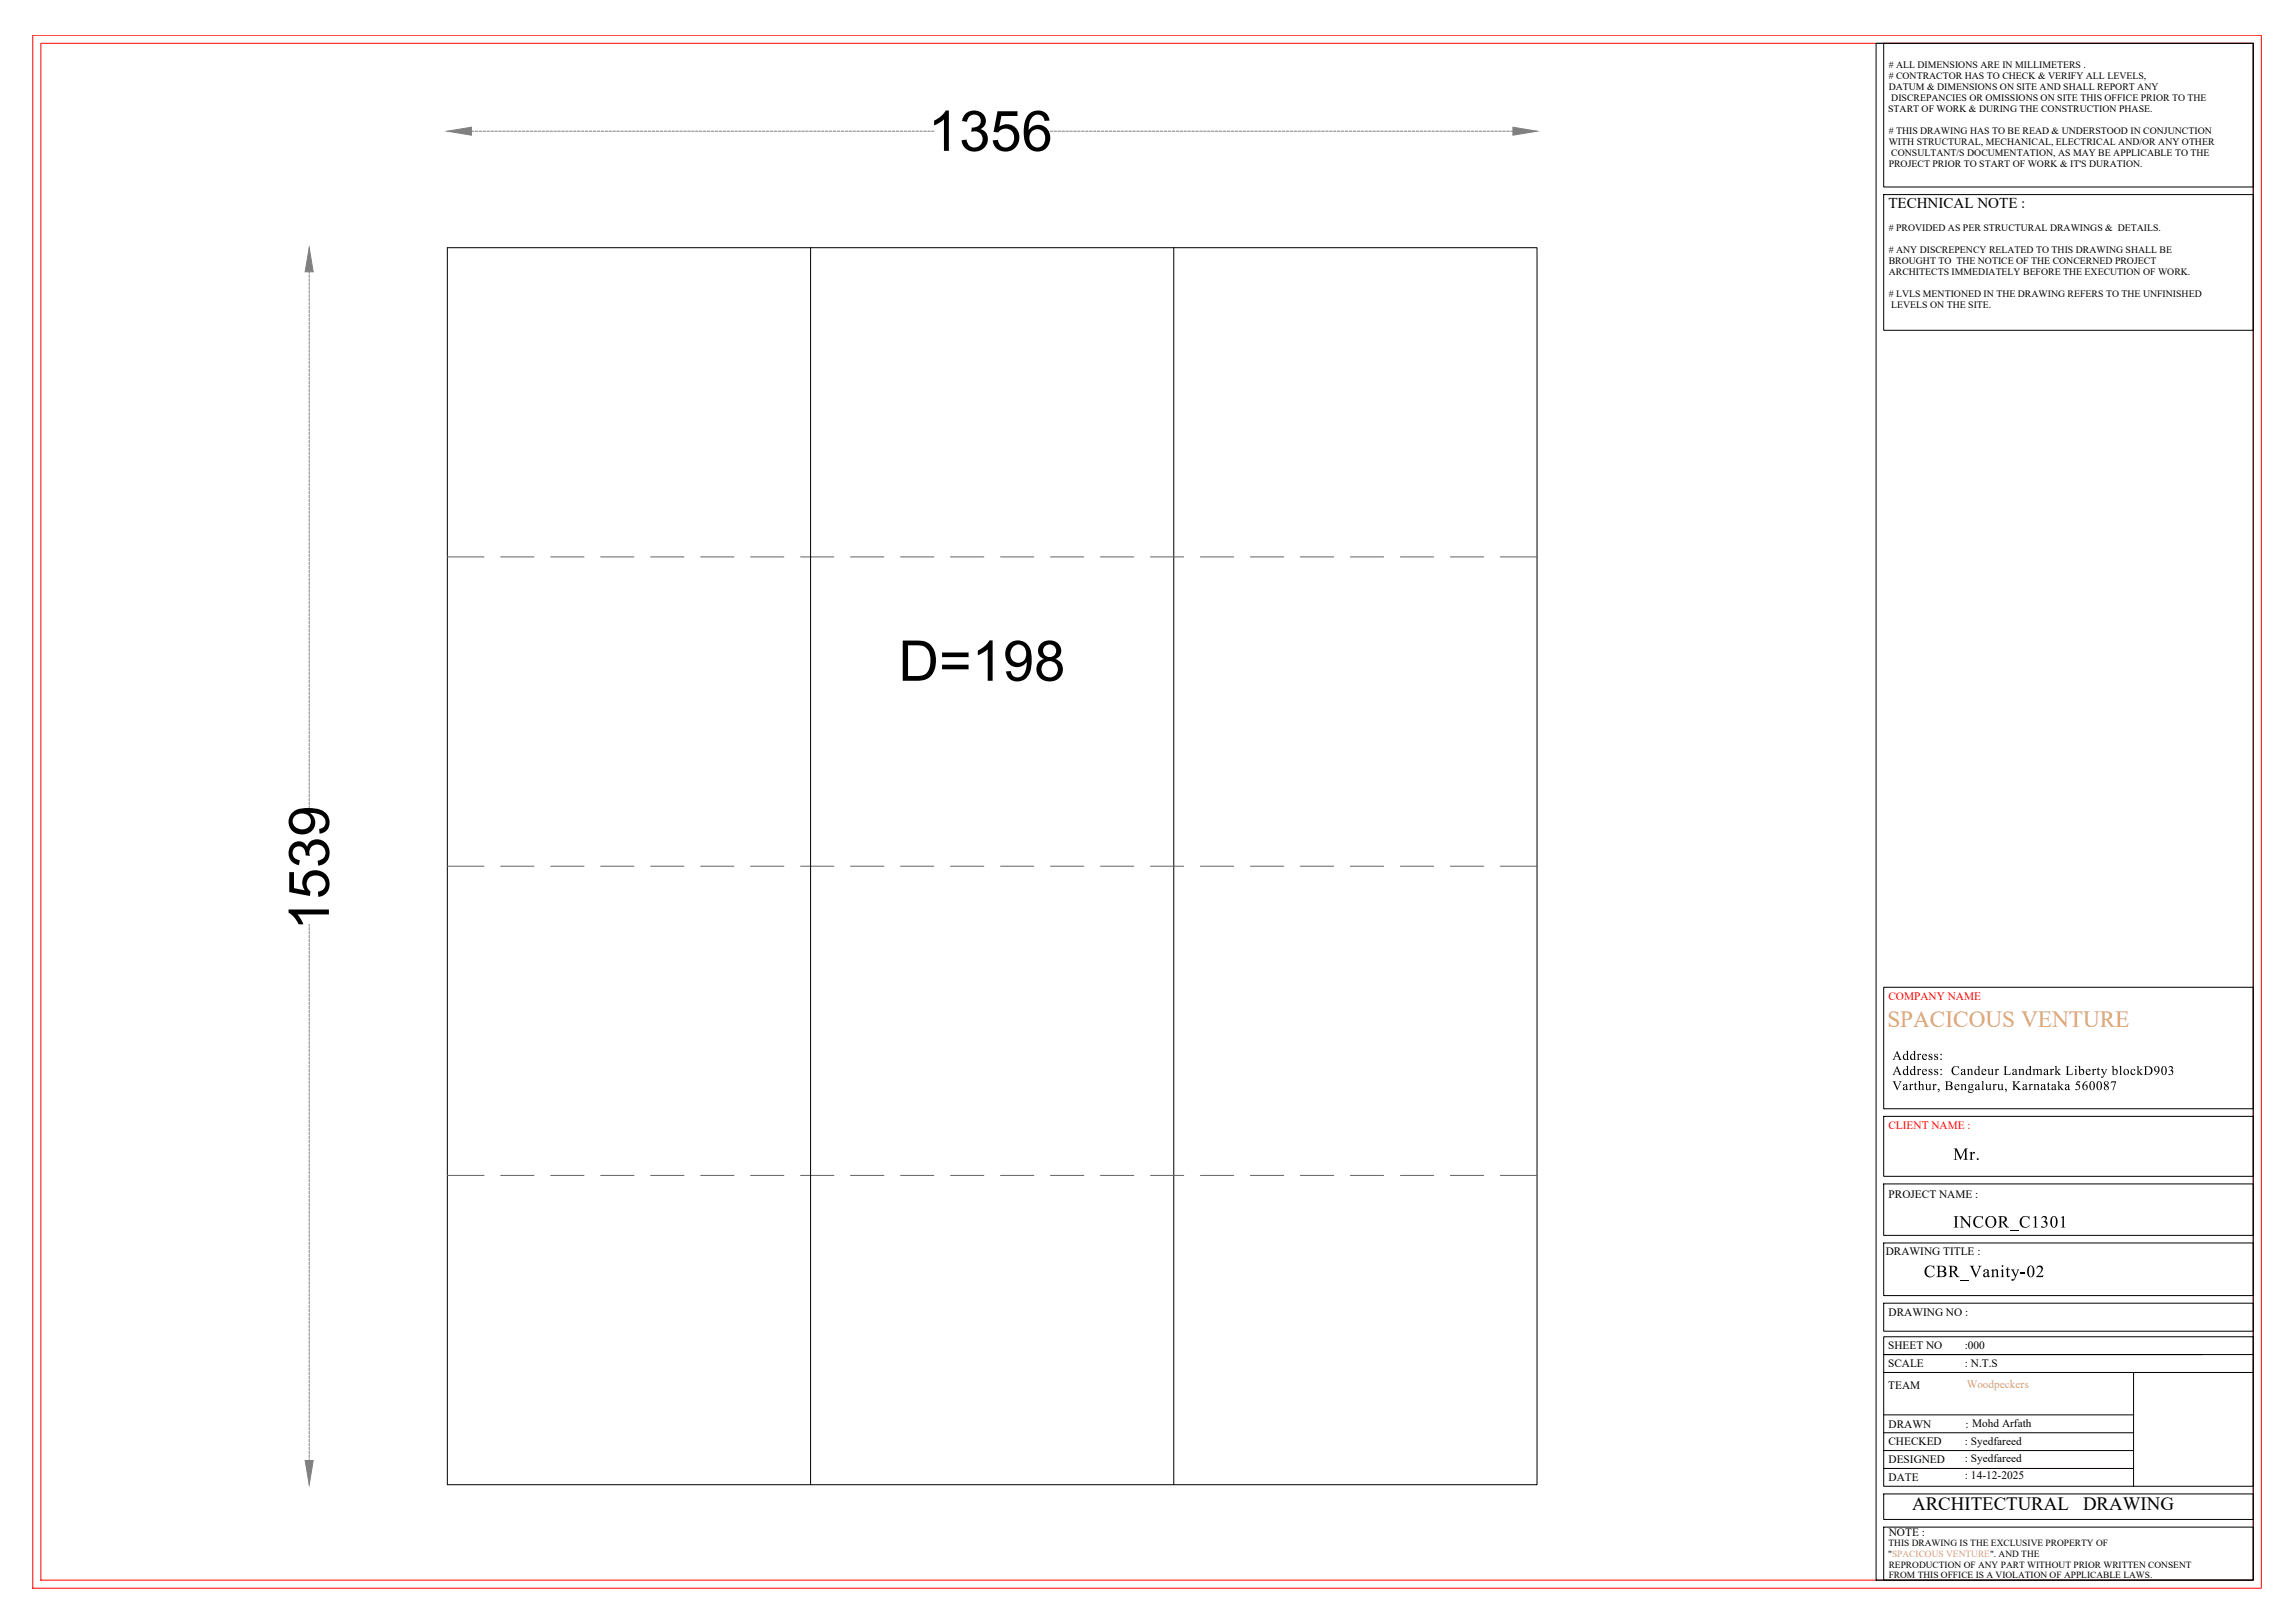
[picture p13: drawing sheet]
<svg xmlns="http://www.w3.org/2000/svg" width="1189mm" height="841mm" viewBox="0 0 1189 841" stroke-linecap="round" stroke-linejoin="round" font-family="sans-serif">
<defs><g id="words">
<g font-size="29.1">
<text x="481" y="78">1356</text>
<text x="466" y="353">D=198</text>
<text x="170" y="482" transform="rotate(-90 170 482)">1539</text>
</g>
<text font-size="12" fill="#dda56e" x="978" y="532">SPACICOUS VENTURE</text>
<g font-size="9.8">
<text x="991" y="783">ARCHITECTURAL</text>
<text x="1080" y="783">DRAWING</text>
</g>
<g font-size="8.9">
<text x="1012" y="601">Mr.</text>
<text x="1012" y="636">INCOR_C1301</text>
<text x="997" y="662">CBR_Vanity-02</text>
</g>
<text font-size="7.8" x="979" y="108">TECHNICAL NOTE :</text>
<g font-size="6.8">
<text x="981" y="549">Address:</text>
<text x="981" y="557">Address: Candeur Landmark Liberty blockD903</text>
<text x="981" y="565">Varthur, Bengaluru, Karnataka 560087</text>
</g>
<g font-size="5.9" fill="#f00">
<text x="979" y="518">COMPANY NAME</text>
<text x="979" y="585">CLIENT NAME :</text>
</g>
<g font-size="5.9">
<text x="979" y="621">PROJECT NAME :</text>
<text x="977" y="650">DRAWING TITLE :</text>
<text x="979" y="682">DRAWING NO :</text>
<text x="979" y="699">SHEET NO</text>
<text x="1018" y="699">:000</text>
<text x="979" y="708">SCALE</text>
<text x="1018" y="708">: N.T.S</text>
<text x="979" y="720">TEAM</text>
<text x="979" y="740">DRAWN</text>
<text x="1019" y="740">: Mohd Arfath</text>
<text x="979" y="749">CHECKED</text>
<text x="1018" y="749">: Syedfareed</text>
<text x="979" y="758">DESIGNED</text>
<text x="1018" y="758">: Syedfareed</text>
<text x="979" y="768">DATE</text>
<text x="1018" y="766">: 14-12-2025</text>
<text x="979" y="796">NOTE :</text>
</g>
<text font-size="5.9" fill="#dda56e" x="1019" y="719">Woodpeckers</text>
<g font-size="5.1">
<text x="979" y="35"># ALL DIMENSIONS ARE IN MILLIMETERS .</text>
<text x="979" y="41"># CONTRACTOR HAS TO CHECK &amp; VERIFY ALL LEVELS,</text>
<text x="979" y="46">DATUM &amp; DIMENSIONS ON SITE AND SHALL REPORT ANY</text>
<text x="980" y="52">DISCREPANCIES OR OMISSIONS ON SITE THIS OFFICE PRIOR TO THE</text>
<text x="979" y="58">START OF WORK &amp; DURING THE CONSTRUCTION PHASE.</text>
<text x="979" y="69"># THIS DRAWING HAS TO BE READ &amp; UNDERSTOOD IN CONJUNCTION</text>
<text x="979" y="75">WITH STRUCTURAL, MECHANICAL, ELECTRICAL AND/OR ANY OTHER</text>
<text x="980" y="81">CONSULTANT/S DOCUMENTATION, AS MAY BE APPLICABLE TO THE</text>
<text x="979" y="87">PROJECT PRIOR TO START OF WORK &amp; IT'S DURATION.</text>
<text x="979" y="120"># PROVIDED AS PER STRUCTURAL DRAWINGS &amp; DETAILS.</text>
<text x="979" y="131"># ANY DISCREPENCY RELATED TO THIS DRAWING SHALL BE</text>
<text x="979" y="137">BROUGHT TO THE NOTICE OF THE CONCERNED PROJECT</text>
<text x="979" y="142">ARCHITECTS IMMEDIATELY BEFORE THE EXECUTION OF WORK.</text>
<text x="979" y="154"># LVLS MENTIONED IN THE DRAWING REFERS TO THE UNFINISHED</text>
<text x="980" y="160">LEVELS ON THE SITE.</text>
</g>
<g font-size="4.9">
<text x="979" y="801">THIS DRAWING IS THE EXCLUSIVE PROPERTY OF</text>
<text x="979" y="807">&quot;SPACICOUS VENTURE&quot;. AND THE</text>
<text x="979" y="812">REPRODUCTION OF ANY PART WITHOUT PRIOR WRITTEN CONSENT</text>
<text x="979" y="818">FROM THIS OFFICE IS A VIOLATION OF APPLICABLE LAWS.</text>
</g>
</g></defs>
<!-- layer: 0 -->
<path d="M232 128h565v641h-565zM420 128v641M608 128v641" fill="none" stroke="#000" stroke-width=".52"/>
<g fill="none" stroke="#808080" stroke-width=".52">
<path d="M244 68h2M246 68h2M248 68h2M250 68h2M252 68h2M254 68h2M256 68h2M258 68h2M260 68h2M263 68h1M265 68h1M267 68h1"/>
<path d="M269 68h1M271 68h1M273 68h1M275 68h1M277 68h1M279 68h1M281 68h1M283 68h1M285 68h1M287 68h1M289 68h1M291 68h1"/>
<path d="M293 68h1M295 68h2M297 68h2M299 68h2M301 68h2M303 68h2M305 68h2M307 68h2M309 68h2M312 68h1M314 68h1M316 68h1"/>
<path d="M318 68h1M320 68h1M322 68h1M324 68h1M326 68h1M328 68h1M330 68h1M332 68h1M334 68h1M336 68h1M338 68h1M340 68h1"/>
<path d="M342 68h1M344 68h1M346 68h2M348 68h2M350 68h2M352 68h2M354 68h2M356 68h2M358 68h2M360 68h2M362 68h2M365 68h1"/>
<path d="M367 68h1M369 68h1M371 68h1M373 68h1M375 68h1M377 68h1M379 68h1M381 68h1M383 68h1M385 68h1M387 68h1M389 68h1"/>
<path d="M391 68h1M393 68h1M395 68h1M397 68h1M399 68h2M401 68h2M403 68h2M405 68h2M407 68h2M409 68h2M411 68h2M413 68h2"/>
<path d="M416 68h1M418 68h1M420 68h1M422 68h1M424 68h1M426 68h1M428 68h1M430 68h1M432 68h1M434 68h1M436 68h1M438 68h1"/>
<path d="M440 68h1M442 68h1M444 68h1M446 68h1M448 68h2M450 68h2M452 68h2M454 68h2M456 68h2M458 68h2M460 68h2M462 68h2"/>
<path d="M464 68h2M466 68h2M469 68h1M471 68h1M473 68h1M475 68h1M477 68h1M479 68h1M481 68h1M483 68h1M544 68h2M546 68h2"/>
<path d="M548 68h2M550 68h2M552 68h2M554 68h2M556 68h2M558 68h2M561 68h1M563 68h1M565 68h1M567 68h1M569 68h1M571 68h1"/>
<path d="M573 68h1M575 68h1M577 68h1M579 68h1M581 68h1M583 68h1M585 68h1M587 68h1M589 68h1M591 68h1M593 68h2M595 68h2"/>
<path d="M597 68h2M599 68h2M601 68h2M603 68h2M605 68h2M607 68h2M609 68h2M612 68h1M614 68h1M616 68h1M618 68h1M620 68h1"/>
<path d="M622 68h1M624 68h1M626 68h1M628 68h1M630 68h1M632 68h1M634 68h1M636 68h1M638 68h1M640 68h1M642 68h1M644 68h2"/>
<path d="M646 68h2M648 68h2M650 68h2M652 68h2M654 68h2M656 68h2M658 68h2M660 68h2M662 68h2M665 68h1M667 68h1M669 68h1"/>
<path d="M671 68h1M673 68h1M675 68h1M677 68h1M679 68h1M681 68h1M683 68h1M685 68h1M687 68h1M689 68h1M691 68h1M693 68h1"/>
<path d="M695 68h1M697 68h2M699 68h2M701 68h2M703 68h2M705 68h2M707 68h2M709 68h2M711 68h2M714 68h1M716 68h1M718 68h1"/>
<path d="M720 68h1M722 68h1M724 68h1M726 68h1M728 68h1M730 68h1M732 68h1M734 68h1M736 68h1M738 68h1M740 68h1M742 68h1"/>
<path d="M744 68h1M746 68h1M748 68h2M750 68h2M752 68h2M754 68h2M756 68h2M758 68h2M760 68h2M762 68h2M764 68h2M767 68h1"/>
<path d="M769 68h1M771 68h1M773 68h1M775 68h1M777 68h1M779 68h1M781 68h1M783 68h1M160 141v1M160 142v2M160 144v2M160 146v2"/>
<path d="M160 149v1M160 151v1M160 153v1M160 155v1M160 157v1M160 159v1M160 161v1M160 163v1M160 165v1M160 167v1M160 169v1M160 171v1"/>
<path d="M160 173v1M160 175v1M160 177v1M160 179v2M160 181v2M160 183v2M160 185v2M160 187v2M160 189v2M160 191v2M160 193v2M160 195v2"/>
<path d="M160 197v2M160 200v1M160 202v1M160 204v1M160 206v1M160 208v1M160 210v1M160 212v1M160 214v1M160 216v1M160 218v1M160 220v1"/>
<path d="M160 222v1M160 224v1M160 226v1M160 228v1M160 230v1M160 232v2M160 234v2M160 236v2M160 238v2M160 240v2M160 242v2M160 244v2"/>
<path d="M160 246v2M160 248v2M160 251v1M160 253v1M160 255v1M160 257v1M160 259v1M160 261v1M160 263v1M160 265v1M160 267v1M160 269v1"/>
<path d="M160 271v1M160 273v1M160 275v1M160 277v1M160 279v1M160 281v1M160 283v2M160 285v2M160 287v2M160 289v2M160 291v2M160 293v2"/>
<path d="M160 295v2M160 297v2M160 299v2M160 301v2M160 304v1M160 306v1M160 308v1M160 310v1M160 312v1M160 314v1M160 316v1M160 318v1"/>
<path d="M160 320v1M160 322v1M160 324v1M160 326v1M160 328v1M160 330v1M160 332v1M160 334v1M160 336v2M160 338v2M160 340v2M160 342v2"/>
<path d="M160 344v2M160 346v2M160 348v2M160 350v2M160 353v1M160 355v1M160 357v1M160 359v1M160 361v1M160 363v1M160 365v1M160 367v1"/>
<path d="M160 369v1M160 371v1M160 373v1M160 375v1M160 377v1M160 379v1M160 381v1M160 383v1M160 385v2M160 387v2M160 389v2M160 391v2"/>
<path d="M160 393v2M160 395v2M160 397v2M160 399v2M160 401v2M160 404v1M160 406v1M160 408v1M160 410v1M160 412v1M160 414v1M160 416v1"/>
<path d="M160 418v1M160 479v1M160 481v1M160 483v1M160 485v1M160 487v1M160 489v1M160 491v1M160 493v1M160 495v1M160 497v1M160 499v1"/>
<path d="M160 501v1M160 503v1M160 505v1M160 507v1M160 509v1M160 511v2M160 513v2M160 515v2M160 517v2M160 519v2M160 521v2M160 523v2"/>
<path d="M160 525v2M160 528v1M160 530v1M160 532v1M160 534v1M160 536v1M160 538v1M160 540v1M160 542v1M160 544v1M160 546v1M160 548v1"/>
<path d="M160 550v1M160 552v1M160 554v1M160 556v1M160 558v1M160 560v2M160 562v2M160 564v2M160 566v2M160 568v2M160 570v2M160 572v2"/>
<path d="M160 574v2M160 576v2M160 578v2M160 581v1M160 583v1M160 585v1M160 587v1M160 589v1M160 591v1M160 593v1M160 595v1M160 597v1"/>
<path d="M160 599v1M160 601v1M160 603v1M160 605v1M160 607v1M160 609v1M160 611v1M160 613v2M160 615v2M160 617v2M160 619v2M160 621v2"/>
<path d="M160 623v2M160 625v2M160 627v2M160 629v2M160 632v1M160 634v1M160 636v1M160 638v1M160 640v1M160 642v1M160 644v1M160 646v1"/>
<path d="M160 648v1M160 650v1M160 652v1M160 654v1M160 656v1M160 658v1M160 660v1M160 662v1M160 664v2M160 666v2M160 668v2M160 670v2"/>
<path d="M160 672v2M160 674v2M160 676v2M160 678v2M160 681v1M160 683v1M160 685v1M160 687v1M160 689v1M160 691v1M160 693v1M160 695v1"/>
<path d="M160 697v1M160 699v1M160 701v1M160 703v1M160 705v1M160 707v1M160 709v1M160 711v1M160 713v2M160 715v2M160 717v2M160 719v2"/>
<path d="M160 721v2M160 723v2M160 725v2M160 727v2M160 729v2M160 731v2M160 734v1M160 736v1M160 738v1M160 740v1M160 742v1M160 744v1"/>
<path d="M160 746v1M160 748v1M160 750v1M160 752v1M160 754v1M160 756v1"/>
</g>
<g fill="#808080" stroke="#808080" stroke-width=".52">
<path d="M232 68l12-2v4z"/>
<path d="M784 66l13 2-13 2z"/>
<path d="M160 128l2 13h-4z"/>
<path d="M158 757h4l-2 12z"/>
</g>
<g fill="none" stroke="#636466" stroke-width=".52">
<path d="M232 289h19M259 289h18M285 289h18M311 289h18M337 289h17M363 289h17M389 289h17M415 289h17M441 289h17M467 289h17M493 289h17M519 289h17"/>
<path d="M544 289h18M570 289h18M596 289h17M622 289h17M648 289h17M674 289h17M700 289h17M726 289h17M752 289h17M778 289h19M232 449h19M259 449h18"/>
<path d="M285 449h18M311 449h18M337 449h17M363 449h17M389 449h17M415 449h17M441 449h17M467 449h17M493 449h17M519 449h17M544 449h18M570 449h18"/>
<path d="M596 449h17M622 449h17M648 449h17M674 449h17M700 449h17M726 449h17M752 449h17M778 449h19M232 609h19M259 609h18M285 609h18M311 609h18"/>
<path d="M337 609h17M363 609h17M389 609h17M415 609h17M441 609h17M467 609h17M493 609h17M519 609h17M544 609h18M570 609h18M596 609h17M622 609h17"/>
<path d="M648 609h17M674 609h17M700 609h17M726 609h17M752 609h17M778 609h19"/>
</g>
<!-- layer: TITLE BLOCK -->
<path d="M17 18h1155v805h-1155zM21 22h1147v797h-1147z" fill="none" stroke="#f00" stroke-width=".52"/>
<g fill="none" stroke="#000" stroke-width=".52">
<path d="M972 22h196v797h-196zM976 22h192v75h-192zM976 101h192v70h-192zM976 512h192v63h-192zM976 578h192v32h-192zM976 613h192v27h-192zM976 644h192v27h-192zM976 675h192v15h-192zM976 693h192v77h-192zM976 711h192M976 702h192M1106 711v59"/>
<path d="M976 733h130M976 752h130M976 742h130M976 774h192v13h-192zM976 761h130M976 791h192v28h-192z"/>
</g>
<g fill="#000">
<path d="M1124 553l1-1 1 1-1 1 1 1v1l-1 1h-1l2-1v-1h-2l2-1-1-1h-1zM1094 560h3l-2 5 1-4h-2zM1068 631l2-1v5v1h-2h1v-5zM1056 656h1l2 1-1 2-2 2h3v1h-4l3-4-1-2-2 1z"/>
<path d="M1117 553h1l1 1-1 2-2 1 2-1v-1h-1zM1117 553v2h1v-2z"/>
<path d="M1121 553l1-1 1 2v2l-1 1h-1l-1-1zM1121 553v3l1 1v-3v-1z"/>
<path d="M1091 561l1-1 1 1-1 1 1 1-1 2-2-1 1-1-1-1zM1091 561a.9 .9 0 0 0 1 0 .9 .9 0 0 0-1 0zM1091 564a1 1 0 0 0 2 0 1 1 0 0 0-2 0z"/>
</g>
<use href="#words"/>
</svg>
